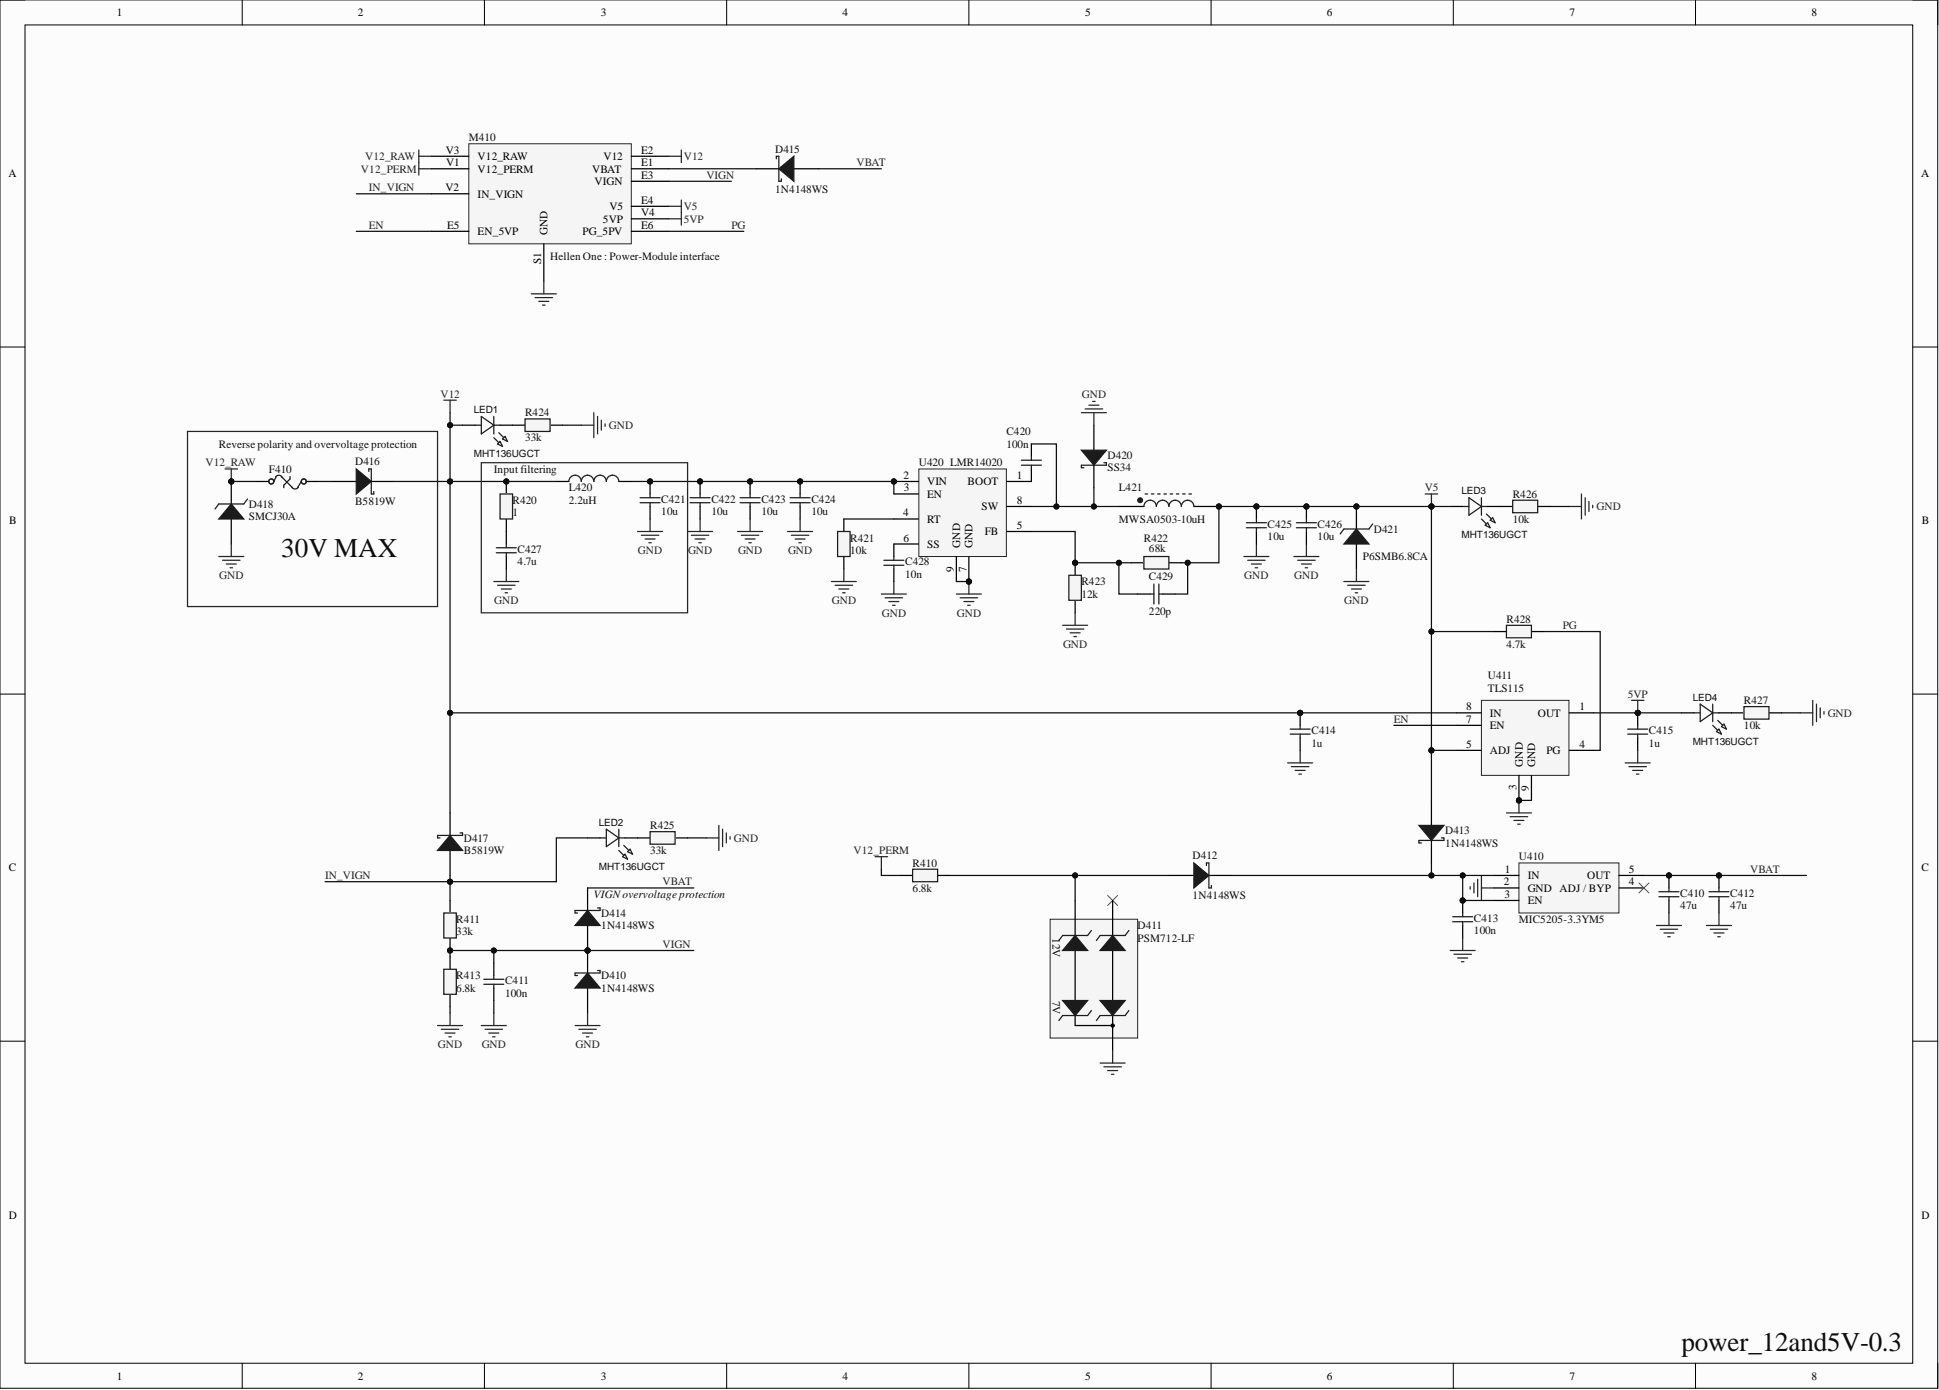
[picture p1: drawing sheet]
<svg xmlns="http://www.w3.org/2000/svg" width="393mm" height="282mm" viewBox="0 0 393 282" stroke-linecap="round" stroke-linejoin="round" font-family="sans-serif">
<defs><g id="words">
<g font-size="5.5" fill="#0e0e0e">
<text x="57.1" y="112.9">30V MAX</text>
<text x="341.1" y="274">power_12and5V-0.3</text>
</g>
<g font-size="2.3">
<text x="23.7" y="3.3">1</text>
<text x="72.6" y="3.3">2</text>
<text x="121.9" y="3.3">3</text>
<text x="170.9" y="3.3">4</text>
<text x="220.1" y="3.3">5</text>
<text x="269.2" y="3.3">6</text>
<text x="318.4" y="3.3">7</text>
<text x="367.5" y="3.3">8</text>
<text x="1.7" y="35.9">A</text>
<text x="90.5" y="31.2">V3</text>
<text x="90.5" y="33.7">V1</text>
<text x="96.9" y="32.5">V12_RAW</text>
<text x="96.9" y="35">V12_PERM</text>
<text x="120.1" y="35">VBAT</text>
<text x="122.4" y="32.5">V12</text>
<text x="130.1" y="31.2">E2</text>
<text x="130.1" y="33.7">E1</text>
<text x="389.7" y="35.9">A</text>
<text x="90.4" y="38.8">V2</text>
<text x="96.9" y="40.1">IN_VIGN</text>
<text x="120.6" y="37.5">VIGN</text>
<text x="130.1" y="36.3">E3</text>
<text x="130.1" y="41.3">E4</text>
<text x="90.7" y="46.4">E5</text>
<text x="96.9" y="47.7">EN_5VP</text>
<text x="111.1" y="47.7" transform="rotate(-90 111.1 47.7)">GND</text>
<text x="118.2" y="47.7">PG_5PV</text>
<text x="122.3" y="45.1">5VP</text>
<text x="123.7" y="42.6">V5</text>
<text x="130.1" y="43.9">V4</text>
<text x="130.1" y="46.4">E6</text>
<text x="109.8" y="53.6" transform="rotate(-90 109.8 53.6)">S1</text>
<text x="183.3" y="97.1">2</text>
<text x="183.4" y="99.7">3</text>
<text x="188.1" y="98.4">VIN</text>
<text x="188.1" y="100.9">EN</text>
<text x="196.3" y="98.4">BOOT</text>
<text x="206.3" y="97.1">1</text>
<text x="1.9" y="106.3">B</text>
<text x="183.2" y="104.7">4</text>
<text x="188.1" y="106">RT</text>
<text x="199.1" y="103.5">SW</text>
<text x="206.3" y="107.3">5</text>
<text x="206.3" y="102.2">8</text>
<text x="389.9" y="106.3">B</text>
<text x="183.3" y="109.8">6</text>
<text x="188.1" y="111.1">SS</text>
<text x="194.8" y="111.1" transform="rotate(-90 194.8 111.1)">GND</text>
<text x="197.3" y="111.2" transform="rotate(-90 197.3 111.2)">GND</text>
<text x="199.8" y="108.5">FB</text>
<text x="193.5" y="115.9" transform="rotate(-90 193.5 115.9)">9</text>
<text x="196" y="116" transform="rotate(-90 196 116)">7</text>
<text x="297.4" y="144">8</text>
<text x="297.4" y="146.6">7</text>
<text x="302.2" y="145.3">IN</text>
<text x="302.2" y="147.9">EN</text>
<text x="311.9" y="145.3">OUT</text>
<text x="320.4" y="144">1</text>
<text x="297.4" y="151.7">5</text>
<text x="302.2" y="152.9">ADJ</text>
<text x="308.9" y="155.5" transform="rotate(-90 308.9 155.5)">GND</text>
<text x="311.4" y="155.5" transform="rotate(-90 311.4 155.5)">GND</text>
<text x="313.7" y="152.9">PG</text>
<text x="320.4" y="151.7">4</text>
<text x="307.6" y="160.2" transform="rotate(-90 307.6 160.2)">3</text>
<text x="310.2" y="160.4" transform="rotate(-90 310.2 160.4)">9</text>
<text x="1.8" y="176.7">C</text>
<text x="305.1" y="179.6">2</text>
<text x="305.3" y="177">1</text>
<text x="309.9" y="178.3">IN</text>
<text x="322" y="178.3">OUT</text>
<text x="330.5" y="177">5</text>
<text x="330.5" y="179.6">4</text>
<text x="389.8" y="176.7">C</text>
<text x="305.2" y="182.1">3</text>
<text x="309.9" y="180.8">GND ADJ / BYP</text>
<text x="309.9" y="183.4">EN</text>
<text x="1.8" y="247.1">D</text>
<text x="389.8" y="247.1">D</text>
<text x="23.7" y="279.7">1</text>
<text x="72.6" y="279.7">2</text>
<text x="121.9" y="279.7">3</text>
<text x="170.9" y="279.7">4</text>
<text x="220.1" y="279.7">5</text>
<text x="269.2" y="279.7">6</text>
<text x="318.4" y="279.7">7</text>
<text x="367.5" y="279.7">8</text>
</g>
<g font-size="2.3" fill="#0e0e0e">
<text x="95.1" y="28.6">M410</text>
<text x="157.2" y="30.9">D415</text>
<text x="157.2" y="39">1N4148WS</text>
<text x="111.6" y="52.7">Hellen One : Power-Module interface</text>
<text x="106.5" y="84.4">R424</text>
<text x="106.5" y="89.5">33k</text>
<text x="204.2" y="88.2">C420</text>
<text x="44.4" y="90.8">Reverse polarity and overvoltage protection</text>
<text x="54.5" y="95.9">F410</text>
<text x="72" y="94.3">D416</text>
<text x="100.2" y="95.9">Input filtering</text>
<text x="186.4" y="94.6">U420 LMR14020</text>
<text x="204.2" y="90.8">100n</text>
<text x="224.7" y="93.1">D420</text>
<text x="224.7" y="95.6">SS34</text>
<text x="115.4" y="99.7">L420</text>
<text x="134.2" y="101.9">C421</text>
<text x="144.3" y="101.9">C422</text>
<text x="154.4" y="101.9">C423</text>
<text x="164.6" y="101.9">C424</text>
<text x="227" y="99.7">L421</text>
<text x="306.9" y="100.9">R426</text>
<text x="50.5" y="103">D418</text>
<text x="50.5" y="105.5">SMCJ30A</text>
<text x="72" y="102.5">B5819W</text>
<text x="104" y="102.2">R420</text>
<text x="104" y="104.7">1</text>
<text x="115.4" y="102.2">2.2uH</text>
<text x="134.2" y="104.5">10u</text>
<text x="144.3" y="104.5">10u</text>
<text x="154.4" y="104.5">10u</text>
<text x="164.6" y="104.5">10u</text>
<text x="227" y="106">MWSA0503-10uH</text>
<text x="257.2" y="107">C425</text>
<text x="267.3" y="107">C426</text>
<text x="306.9" y="106">10k</text>
<text x="105" y="112.1">C427</text>
<text x="172.5" y="109.8">R421</text>
<text x="172.5" y="112.3">10k</text>
<text x="232.1" y="109.8">R422</text>
<text x="233.1" y="111.8">68k</text>
<text x="257.2" y="109.6">10u</text>
<text x="267.3" y="109.6">10u</text>
<text x="276.4" y="113.6">P6SMB6.8CA</text>
<text x="278.7" y="108">D421</text>
<text x="105" y="114.6">4.7u</text>
<text x="183.6" y="114.6">C428</text>
<text x="183.6" y="117.2">10n</text>
<text x="219.4" y="118.7">R423</text>
<text x="233.1" y="117.7">C429</text>
<text x="219.4" y="121.2">12k</text>
<text x="233.1" y="124.8">220p</text>
<text x="305.6" y="126.3">R428</text>
<text x="305.6" y="131.4">4.7k</text>
<text x="301.8" y="137.7">U411</text>
<text x="301.8" y="140.2">TLS115</text>
<text x="353.8" y="142.8">R427</text>
<text x="266" y="148.9">C414</text>
<text x="334.5" y="148.9">C415</text>
<text x="353.8" y="147.9">10k</text>
<text x="266" y="151.4">1u</text>
<text x="334.5" y="151.4">1u</text>
<text x="94.1" y="170.7">D417</text>
<text x="94.1" y="173.2">B5819W</text>
<text x="131.9" y="168.1">R425</text>
<text x="131.9" y="173.2">33k</text>
<text x="293.2" y="169.2">D413</text>
<text x="293.2" y="171.7">1N4148WS</text>
<text x="185.1" y="175.8">R410</text>
<text x="241.9" y="174.2">D412</text>
<text x="308.1" y="174.5">U410</text>
<text x="120.5" y="182.1">VIGNovervoltage protection</text>
<text x="122" y="185.9">D414</text>
<text x="185.1" y="180.8">6.8k</text>
<text x="241.9" y="182.3">1N4148WS</text>
<text x="340.8" y="181.8">C410</text>
<text x="340.8" y="184.4">47u</text>
<text x="351" y="181.8">C412</text>
<text x="351" y="184.4">47u</text>
<text x="92.6" y="187.2">R411</text>
<text x="92.6" y="189.7">33k</text>
<text x="122" y="188.4">1N4148WS</text>
<text x="213.5" y="190.2" transform="rotate(90 213.5 190.2)">12V</text>
<text x="230.8" y="188.4">D411</text>
<text x="230.8" y="191">PSM712-LF</text>
<text x="299" y="186.9">C413</text>
<text x="299" y="189.4">100n</text>
<text x="308.1" y="187.2">MIC5205-3.3YM5</text>
<text x="92.6" y="198.6">R413</text>
<text x="92.6" y="201.1">6.8k</text>
<text x="102.5" y="199.6">C411</text>
<text x="102.5" y="202.1">100n</text>
<text x="122" y="198.6">D410</text>
<text x="122" y="201.1">1N4148WS</text>
<text x="213.5" y="202.9" transform="rotate(90 213.5 202.9)">7V</text>
</g>
<g font-size="2.3" fill="#262626">
<text x="73.2" y="35">V12_PERM</text>
<text x="74.1" y="32.5">V12_RAW</text>
<text x="138.7" y="32.5">V12</text>
<text x="173.7" y="33.7">VBAT</text>
<text x="74.8" y="38.8">IN_VIGN</text>
<text x="143.3" y="36.3">VIGN</text>
<text x="74.8" y="46.4">EN</text>
<text x="138.7" y="45.1">5VP</text>
<text x="138.7" y="42.6">V5</text>
<text x="148.4" y="46.4">PG</text>
<text x="89.4" y="80.6">V12</text>
<text x="219.5" y="80.6">GND</text>
<text x="123.5" y="87">GND</text>
<text x="41.7" y="94.6">V12_RAW</text>
<text x="289" y="99.7">V5</text>
<text x="323.9" y="103.5">GND</text>
<text x="129.4" y="112.3">GND</text>
<text x="139.6" y="112.3">GND</text>
<text x="149.7" y="112.3">GND</text>
<text x="159.9" y="112.3">GND</text>
<text x="44.5" y="117.4">GND</text>
<text x="252.4" y="117.4">GND</text>
<text x="262.6" y="117.4">GND</text>
<text x="100.3" y="122.5">GND</text>
<text x="168.7" y="122.5">GND</text>
<text x="178.9" y="125">GND</text>
<text x="194.1" y="125">GND</text>
<text x="272.7" y="122.5">GND</text>
<text x="215.7" y="131.4">GND</text>
<text x="317" y="127.6">PG</text>
<text x="330.2" y="141.5">5VP</text>
<text x="282.8" y="146.6">EN</text>
<text x="370.8" y="145.3">GND</text>
<text x="148.9" y="170.7">GND</text>
<text x="173.1" y="173.2">V12_PERM</text>
<text x="65.9" y="178.3">IN_VIGN</text>
<text x="134.4" y="179.6">VBAT</text>
<text x="355" y="177">VBAT</text>
<text x="134.4" y="192.2">VIGN</text>
<text x="88.8" y="212.5">GND</text>
<text x="97.7" y="212.5">GND</text>
<text x="116.7" y="212.5">GND</text>
</g>
<g font-size="2" fill="#0e0e0e">
<text x="96.1" y="83.8">LED1</text>
<text x="96.1" y="92.6">MHT136UGCT</text>
<text x="296.5" y="100.3">LED3</text>
<text x="296.5" y="109.1">MHT136UGCT</text>
<text x="343.4" y="142.1">LED4</text>
<text x="343.4" y="151">MHT136UGCT</text>
<text x="121.5" y="167.5">LED2</text>
<text x="121.5" y="176.3">MHT136UGCT</text>
</g>
</g></defs>
<path d="M0 0h393.1v281.5h-393.1z" fill-rule="evenodd" fill="#fcfcfc"/>
<path d="M0 0h393.1v281.5h-393.1z" fill="none" stroke="#000" stroke-width=".2"/>
<path d="M5.1 5.1h382.9v271.3h-382.9z" fill-rule="evenodd" fill="#fcfcfc"/>
<g fill="none" stroke="#000" stroke-width=".2">
<path d="M0 0h5.1M49.1 0v5.1M98.3 0v5.1M147.4 0v5.1M196.5 0v5.1M245.7 0v5.1M294.8 0v5.1M344 0v5.1M388 0h5.1v5.1M5.1 5.1h382.9v271.3h-382.9zM0 70.4h5.1M388 70.4h5.1"/>
<path d="M0 140.8h5.1M388 140.8h5.1M0 211.1h5.1M388 211.1h5.1M49.1 276.4v5.1M98.3 276.4v5.1M147.4 276.4v5.1M196.5 276.4v5.1M245.7 276.4v5.1M294.8 276.4v5.1M344 276.4v5.1M393.1 276.4v5.1"/>
</g>
<path d="M129.3 107.8h5.1M130.1 108.5h3.6M130.9 109.3h2M131.6 110.1h.5M131.9 105.2v2.6M196.5 117.9v2.6M194 120.5h5.1M194.8 121.2h3.5M195.5 122h2.1M196.3 122.7h.5" fill="none" stroke="#262626" stroke-width=".25"/>
<circle cx="196.5" cy="117.9" r=".51" fill="#0e0e0e"/>
<circle cx="196.5" cy="117.9" r=".51" fill="none" stroke="#0e0e0e" stroke-width=".2"/>
<circle cx="247.3" cy="102.7" r=".51" fill="#0e0e0e"/>
<circle cx="247.3" cy="102.7" r=".51" fill="none" stroke="#0e0e0e" stroke-width=".2"/>
<path d="M227 102.7h5.1M242.2 102.7h5.1" fill="none" stroke="#000" stroke-width=".25"/>
<circle cx="247.3" cy="102.7" r=".51" fill="#0e0e0e"/>
<circle cx="247.3" cy="102.7" r=".51" fill="none" stroke="#0e0e0e" stroke-width=".2"/>
<path d="M232.1 102.7a1.27 1.27 0 0 1 1.2-1.3 1.27 1.27 0 0 1 1.3 1.3 1.27 1.27 0 0 1 1.3-1.3 1.27 1.27 0 0 1 1.2 1.3 1.27 1.27 0 0 1 1.3-1.3 1.27 1.27 0 0 1 1.3 1.3 1.27 1.27 0 0 1 1.2-1.3 1.27 1.27 0 0 1 1.3 1.3M232.3 100.2h.5M233.6 100.2h.5M234.8 100.2h.5M236.1 100.2h.5M237.4 100.2h.5M238.6 100.2h.6M239.9 100.2h.5M241.2 100.2h.5" fill="none" stroke="#1c1c1c" stroke-width=".25"/>
<circle cx="231.3" cy="101.4" r=".51" fill="#1c1c1c"/>
<circle cx="231.3" cy="101.4" r=".51" fill="none" stroke="#1c1c1c" stroke-width=".2"/>
<circle cx="275.2" cy="102.7" r=".51" fill="#0e0e0e"/>
<circle cx="275.2" cy="102.7" r=".51" fill="none" stroke="#0e0e0e" stroke-width=".2"/>
<path d="M275.2 102.7v5.1M275.2 110.3v5.1" fill="none" stroke="#000" stroke-width=".25"/>
<circle cx="275.2" cy="102.7" r=".51" fill="#0e0e0e"/>
<circle cx="275.2" cy="102.7" r=".51" fill="none" stroke="#0e0e0e" stroke-width=".2"/>
<path d="M275.2 107.3l2.5 3h-5.1z" fill="#1c1c1c"/>
<path d="M275.2 107.3l2.5 3h-5.1zM278.5 106.3l-.8 1h-5.1l-.7 1" fill="none" stroke="#1c1c1c" stroke-width=".25"/>
<path d="M272.6 117.9h5.1M273.4 118.7h3.5M274.1 119.4h2.1M275.2 115.4v2.5M289.1 100.2h2.5M290.4 100.2v2.5M274.9 120.2h.5" fill="none" stroke="#262626" stroke-width=".25"/>
<circle cx="290.4" cy="102.7" r=".51" fill="#0e0e0e"/>
<circle cx="290.4" cy="102.7" r=".51" fill="none" stroke="#0e0e0e" stroke-width=".2"/>
<g fill="none" stroke="#262626" stroke-width=".25">
<path d="M139.5 107.8h5.1M140.2 108.5h3.6M141 109.3h2M141.8 110.1h.5M142 105.2v2.6M149.6 107.8h5.1M150.4 108.5h3.5M151.1 109.3h2.1M151.9 110.1h.5M152.2 105.2v2.6M252.3 112.9h5.1M253.1 113.6h3.6"/>
<path d="M253.9 114.4h2M254.6 115.1h.5M254.9 110.3v2.6M262.5 112.9h5.1M263.2 113.6h3.6M264 114.4h2M264.8 115.1h.5M265 110.3v2.6"/>
</g>
<path d="M112.9 97.6h2.5M125.5 97.6h2.6M221.9 86.2v5.1M221.9 93.8v5.1" fill="none" stroke="#000" stroke-width=".25"/>
<path d="M115.4 97.6a1.27 1.27 0 0 1 1.3-1.2 1.27 1.27 0 0 1 1.2 1.2 1.27 1.27 0 0 1 1.3-1.2 1.27 1.27 0 0 1 1.3 1.2 1.27 1.27 0 0 1 1.2-1.2 1.27 1.27 0 0 1 1.3 1.2 1.27 1.27 0 0 1 1.3-1.2 1.27 1.27 0 0 1 1.2 1.2" fill="none" stroke="#1c1c1c" stroke-width=".25"/>
<path d="M219.4 91.3h5l-2.5 3z" fill="#1c1c1c"/>
<path d="M219.4 91.3h5l-2.5 3zM223.9 93.8h.5v.5h-5v.5h.5" fill="none" stroke="#1c1c1c" stroke-width=".25"/>
<path d="M219.4 83.7h5M220.1 82.9h3.6M220.9 82.2h2M221.7 81.4h.5M221.9 83.7v2.5" fill="none" stroke="#262626" stroke-width=".25"/>
<path d="M229.5 114.1h2.6M237.1 114.1h2.6" fill="none" stroke="#000" stroke-width=".25"/>
<path d="M232.1 112.9h5v2.5h-5z" fill-rule="evenodd" fill="#f5f5f5"/>
<path d="M232.1 112.9h5v2.5h-5z" fill="none" stroke="#1c1c1c" stroke-width=".25"/>
<circle cx="218.1" cy="114.1" r=".51" fill="#0e0e0e"/>
<circle cx="218.1" cy="114.1" r=".51" fill="none" stroke="#0e0e0e" stroke-width=".2"/>
<path d="M218.1 114.1v2.6M218.1 121.7v2.6" fill="none" stroke="#000" stroke-width=".25"/>
<circle cx="218.1" cy="114.1" r=".51" fill="#0e0e0e"/>
<circle cx="218.1" cy="114.1" r=".51" fill="none" stroke="#0e0e0e" stroke-width=".2"/>
<path d="M216.8 116.7h2.6v5h-2.6z" fill-rule="evenodd" fill="#f5f5f5"/>
<path d="M216.8 116.7h2.6v5h-2.6z" fill="none" stroke="#1c1c1c" stroke-width=".25"/>
<path d="M215.6 126.8h5M216.3 127.6h3.6M217.1 128.3h2M217.8 129.1h.6M218.1 124.3v2.5" fill="none" stroke="#262626" stroke-width=".25"/>
<path d="M171.2 105.2v2.6M171.2 112.9v2.5" fill="none" stroke="#000" stroke-width=".25"/>
<path d="M169.9 107.8h2.6v5.1h-2.6z" fill-rule="evenodd" fill="#f5f5f5"/>
<path d="M169.9 107.8h2.6v5.1h-2.6z" fill="none" stroke="#1c1c1c" stroke-width=".25"/>
<path d="M181.3 117.9v2.6M178.8 120.5h5.1M179.6 121.2h3.5M180.3 122h2M181.1 122.7h.5" fill="none" stroke="#262626" stroke-width=".25"/>
<circle cx="162.3" cy="97.6" r=".51" fill="#0e0e0e"/>
<circle cx="162.3" cy="97.6" r=".51" fill="none" stroke="#0e0e0e" stroke-width=".2"/>
<path d="M162.3 97.6v2.6M162.3 102.7v2.5" fill="none" stroke="#000" stroke-width=".25"/>
<circle cx="162.3" cy="97.6" r=".51" fill="#0e0e0e"/>
<circle cx="162.3" cy="97.6" r=".51" fill="none" stroke="#0e0e0e" stroke-width=".2"/>
<path d="M160.3 100.9h4M160.3 101.9h4M162.3 100.2v.7M162.3 101.9v.8" fill="none" stroke="#1c1c1c" stroke-width=".25"/>
<path d="M159.8 107.8h5M160.5 108.5h3.6M161.3 109.3h2M162.1 110.1h.5M162.3 105.2v2.6" fill="none" stroke="#262626" stroke-width=".25"/>
<circle cx="131.9" cy="97.6" r=".51" fill="#0e0e0e"/>
<circle cx="131.9" cy="97.6" r=".51" fill="none" stroke="#0e0e0e" stroke-width=".2"/>
<path d="M131.9 97.6v2.6" fill="none" stroke="#000" stroke-width=".25"/>
<circle cx="131.9" cy="97.6" r=".51" fill="#0e0e0e"/>
<circle cx="131.9" cy="97.6" r=".51" fill="none" stroke="#0e0e0e" stroke-width=".2"/>
<path d="M131.9 102.7v2.5" fill="none" stroke="#000" stroke-width=".25"/>
<path d="M129.8 101.9h4.1M129.8 100.9h4.1M131.9 100.2v.7M131.9 101.9v.8" fill="none" stroke="#1c1c1c" stroke-width=".25"/>
<circle cx="142" cy="97.6" r=".51" fill="#0e0e0e"/>
<circle cx="142" cy="97.6" r=".51" fill="none" stroke="#0e0e0e" stroke-width=".2"/>
<path d="M142 97.6v2.6" fill="none" stroke="#000" stroke-width=".25"/>
<circle cx="142" cy="97.6" r=".51" fill="#0e0e0e"/>
<circle cx="142" cy="97.6" r=".51" fill="none" stroke="#0e0e0e" stroke-width=".2"/>
<path d="M142 102.7v2.5" fill="none" stroke="#000" stroke-width=".25"/>
<path d="M140 101.9h4M140 100.9h4M142 100.2v.7M142 101.9v.8" fill="none" stroke="#1c1c1c" stroke-width=".25"/>
<circle cx="152.2" cy="97.6" r=".51" fill="#0e0e0e"/>
<circle cx="152.2" cy="97.6" r=".51" fill="none" stroke="#0e0e0e" stroke-width=".2"/>
<path d="M152.2 97.6v2.6" fill="none" stroke="#000" stroke-width=".25"/>
<circle cx="152.2" cy="97.6" r=".51" fill="#0e0e0e"/>
<circle cx="152.2" cy="97.6" r=".51" fill="none" stroke="#0e0e0e" stroke-width=".2"/>
<path d="M152.2 102.7v2.5" fill="none" stroke="#000" stroke-width=".25"/>
<path d="M150.1 101.9h4.1M150.1 100.9h4.1M152.2 100.2v.7M152.2 101.9v.8" fill="none" stroke="#1c1c1c" stroke-width=".25"/>
<circle cx="254.9" cy="102.7" r=".51" fill="#0e0e0e"/>
<circle cx="254.9" cy="102.7" r=".51" fill="none" stroke="#0e0e0e" stroke-width=".2"/>
<path d="M254.9 102.7v2.5" fill="none" stroke="#000" stroke-width=".25"/>
<circle cx="254.9" cy="102.7" r=".51" fill="#0e0e0e"/>
<circle cx="254.9" cy="102.7" r=".51" fill="none" stroke="#0e0e0e" stroke-width=".2"/>
<path d="M254.9 107.8v2.5" fill="none" stroke="#000" stroke-width=".25"/>
<path d="M252.8 107h4.1M252.8 106h4.1M254.9 105.2v.8M254.9 107v.8" fill="none" stroke="#1c1c1c" stroke-width=".25"/>
<circle cx="265" cy="102.7" r=".51" fill="#0e0e0e"/>
<circle cx="265" cy="102.7" r=".51" fill="none" stroke="#0e0e0e" stroke-width=".2"/>
<path d="M265 102.7v2.5" fill="none" stroke="#000" stroke-width=".25"/>
<circle cx="265" cy="102.7" r=".51" fill="#0e0e0e"/>
<circle cx="265" cy="102.7" r=".51" fill="none" stroke="#0e0e0e" stroke-width=".2"/>
<path d="M181.3 110.3v2.6M181.3 115.4v2.5M265 107.8v2.5" fill="none" stroke="#000" stroke-width=".25"/>
<path d="M179.3 114.6h4.1M179.3 113.6h4.1M181.3 112.9v.7M181.3 114.6v.8M263 107h4M263 106h4M265 105.2v.8M265 107v.8" fill="none" stroke="#1c1c1c" stroke-width=".25"/>
<circle cx="181.3" cy="97.6" r=".51" fill="#0e0e0e"/>
<circle cx="181.3" cy="97.6" r=".51" fill="none" stroke="#0e0e0e" stroke-width=".2"/>
<circle cx="196.5" cy="117.9" r=".51" fill="#0e0e0e"/>
<circle cx="196.5" cy="117.9" r=".51" fill="none" stroke="#0e0e0e" stroke-width=".2"/>
<path d="M186.4 95.1h17.8v17.8h-17.8z" fill-rule="evenodd" fill="#f5f5f5"/>
<path d="M186.4 95.1h17.8v17.8h-17.8z" fill="none" stroke="#262626" stroke-width=".2"/>
<path d="M181.3 97.6h5M204.2 97.6h5" fill="none" stroke="#000" stroke-width=".25"/>
<circle cx="181.3" cy="97.6" r=".51" fill="#0e0e0e"/>
<circle cx="181.3" cy="97.6" r=".51" fill="none" stroke="#0e0e0e" stroke-width=".2"/>
<path d="M181.3 100.2h5M181.3 105.2h5M181.3 110.3h5M196.5 112.9v5M204.2 107.8h5" fill="none" stroke="#000" stroke-width=".25"/>
<circle cx="196.5" cy="117.9" r=".51" fill="#0e0e0e"/>
<circle cx="196.5" cy="117.9" r=".51" fill="none" stroke="#0e0e0e" stroke-width=".2"/>
<path d="M194 112.9v5M204.2 102.7h5" fill="none" stroke="#000" stroke-width=".25"/>
<circle cx="102.7" cy="97.6" r=".51" fill="#0e0e0e"/>
<circle cx="102.7" cy="97.6" r=".51" fill="none" stroke="#0e0e0e" stroke-width=".2"/>
<path d="M102.7 97.6v2.6M102.7 105.2v2.6" fill="none" stroke="#000" stroke-width=".25"/>
<circle cx="102.7" cy="97.6" r=".51" fill="#0e0e0e"/>
<circle cx="102.7" cy="97.6" r=".51" fill="none" stroke="#0e0e0e" stroke-width=".2"/>
<path d="M101.4 100.2h2.6v5h-2.6z" fill-rule="evenodd" fill="#f5f5f5"/>
<path d="M100.7 112.1h4M100.7 111.1h4M101.4 100.2h2.6v5h-2.6zM102.7 110.3v.8M102.7 112.1v.8M234.1 118.4v4.1M235.1 118.4v4.1M233.3 120.5h.8M235.1 120.5h.8" fill="none" stroke="#1c1c1c" stroke-width=".25"/>
<path d="M100.2 117.9h5M100.9 118.7h3.6M101.7 119.4h2M102.7 115.4v2.5M168.6 117.9h5.1M169.4 118.7h3.6M170.2 119.4h2M171.2 115.4v2.5M102.5 120.2h.5M170.9 120.2h.5" fill="none" stroke="#262626" stroke-width=".25"/>
<path d="M102.7 107.8v2.5M102.7 112.9v2.5M230.8 120.5h2.5M235.9 120.5h2.5" fill="none" stroke="#000" stroke-width=".25"/>
<path d="M95.1 29.2h33v20.2h-33z" fill-rule="evenodd" fill="#f5f5f5"/>
<path d="M95.1 29.2h33v20.2h-33z" fill="none" stroke="#262626" stroke-width=".2"/>
<g fill="none" stroke="#000" stroke-width=".25">
<path d="M87.5 31.7h7.6M87.5 34.2h7.6M87.5 39.3h7.6M128.1 31.7h7.6M128.1 34.2h7.6M128.1 36.8h7.6M87.5 46.9h7.6M110.3 49.4v7.7M128.1 44.4h7.6M128.1 41.8h7.6M128.1 46.9h7.6M52 97.6h2.5"/>
<path d="M62.1 97.6h2.6"/>
</g>
<path d="M85 30.4v5.1M85 31.7h2.5M85 34.2h2.5M135.7 31.7h2.5M138.2 30.4v2.6M45.6 95.1h2.6M46.9 95.1v2.5" fill="none" stroke="#262626" stroke-width=".25"/>
<g fill="none" stroke="#1c1c1c" stroke-width=".25">
<path d="M55.9 96.7l.3-.2a.76 .76 0 0 1 1.1 .4M56 96.6l-.5 1M57.1 96.6l2.2 2.3M58.8 96.6v.5l-1.2 1.3v.5M60.5 98.7a.76 .76 0 0 1-1.3 .1M61.1 97.6l-.7 1.3"/>
<circle cx="55" cy="97.6" r=".51"/>
<circle cx="61.6" cy="97.6" r=".51"/>
</g>
<circle cx="46.9" cy="97.6" r=".51" fill="#0e0e0e"/>
<circle cx="46.9" cy="97.6" r=".51" fill="none" stroke="#0e0e0e" stroke-width=".2"/>
<path d="M67.2 97.6h5.1M74.8 97.6h5.1" fill="none" stroke="#000" stroke-width=".25"/>
<path d="M72.3 95.1l3 2.5-3 2.6z" fill="#1c1c1c"/>
<path d="M72.3 95.1l3 2.5-3 2.6zM74.8 95.6v-.5h.5v5.1h.5v-.5" fill="none" stroke="#1c1c1c" stroke-width=".25"/>
<path d="M107.8 59.6h5.1M110.3 57.1v2.5M108.5 60.4h3.6M109.3 61.1h2M110.1 61.9h.5M90 81.1h2.6M91.3 81.1v2.6" fill="none" stroke="#262626" stroke-width=".25"/>
<path d="M290.4 162.3v5.1M290.4 169.9v5.1" fill="none" stroke="#000" stroke-width=".25"/>
<path d="M287.8 167.4h5.1l-2.5 3z" fill="#1c1c1c"/>
<path d="M287.8 167.4h5.1l-2.5 3zM292.4 169.9h.5v.5h-5.1v.5h.6" fill="none" stroke="#1c1c1c" stroke-width=".25"/>
<path d="M308.1 175h20.3v10.1h-20.3z" fill-rule="evenodd" fill="#f5f5f5"/>
<path d="M308.1 175h20.3v10.1h-20.3z" fill="none" stroke="#262626" stroke-width=".2"/>
<path d="M303.1 177.5h5M328.4 177.5h5.1M303.1 180.1h5M303.1 182.6h5M328.4 180.1h5.1" fill="none" stroke="#000" stroke-width=".25"/>
<path d="M177.5 173.7h2.6M178.8 173.7v2.6" fill="none" stroke="#262626" stroke-width=".25"/>
<circle cx="46.9" cy="97.6" r=".51" fill="#0e0e0e"/>
<circle cx="46.9" cy="97.6" r=".51" fill="none" stroke="#0e0e0e" stroke-width=".2"/>
<path d="M46.9 97.6v5.1M46.9 105.2v5.1" fill="none" stroke="#000" stroke-width=".25"/>
<circle cx="46.9" cy="97.6" r=".51" fill="#0e0e0e"/>
<circle cx="46.9" cy="97.6" r=".51" fill="none" stroke="#0e0e0e" stroke-width=".2"/>
<path d="M46.9 102.2l2.6 3h-5.1z" fill="#1c1c1c"/>
<path d="M46.9 102.2l2.6 3h-5.1zM50.2 101.2l-.7 1h-5.1l-.8 1" fill="none" stroke="#1c1c1c" stroke-width=".25"/>
<circle cx="338.6" cy="177.5" r=".51" fill="#0e0e0e"/>
<circle cx="338.6" cy="177.5" r=".51" fill="none" stroke="#0e0e0e" stroke-width=".2"/>
<path d="M338.6 177.5v2.6" fill="none" stroke="#000" stroke-width=".25"/>
<circle cx="338.6" cy="177.5" r=".51" fill="#0e0e0e"/>
<circle cx="338.6" cy="177.5" r=".51" fill="none" stroke="#0e0e0e" stroke-width=".2"/>
<path d="M338.6 182.6v2.5" fill="none" stroke="#000" stroke-width=".25"/>
<path d="M336.5 181.8h4.1M336.5 180.8h4.1M338.6 180.1v.7M338.6 181.8v.8" fill="none" stroke="#1c1c1c" stroke-width=".25"/>
<circle cx="348.7" cy="177.5" r=".51" fill="#0e0e0e"/>
<circle cx="348.7" cy="177.5" r=".51" fill="none" stroke="#0e0e0e" stroke-width=".2"/>
<path d="M348.7 177.5v2.6" fill="none" stroke="#000" stroke-width=".25"/>
<circle cx="348.7" cy="177.5" r=".51" fill="#0e0e0e"/>
<circle cx="348.7" cy="177.5" r=".51" fill="none" stroke="#0e0e0e" stroke-width=".2"/>
<path d="M237.1 177.5h5.1M244.7 177.5h5.1M348.7 182.6v2.5" fill="none" stroke="#000" stroke-width=".25"/>
<path d="M346.7 181.8h4M346.7 180.8h4M348.7 180.1v.7M348.7 181.8v.8" fill="none" stroke="#1c1c1c" stroke-width=".25"/>
<path d="M242.2 175l3 2.5-3 2.6z" fill="#1c1c1c"/>
<path d="M242.2 175l3 2.5-3 2.6zM244.7 175.5v-.5h.5v5.1h.5v-.5" fill="none" stroke="#1c1c1c" stroke-width=".25"/>
<path d="M182.6 177.5h2.5M190.2 177.5h2.5" fill="none" stroke="#000" stroke-width=".25"/>
<path d="M185.1 176.3h5.1v2.5h-5.1z" fill-rule="evenodd" fill="#f5f5f5"/>
<path d="M185.1 176.3h5.1v2.5h-5.1z" fill="none" stroke="#1c1c1c" stroke-width=".25"/>
<path d="M332.5 179l2 2.1M334.5 179l-2 2.1M224.7 181.6l2 2M226.7 181.6l-2 2" fill="none" stroke="#4c4c4c" stroke-width=".2"/>
<path d="M298.2 179.8v.5M299 179v2.1M299.8 178.3v3.5M300.5 177.5v5.1M300.5 180.1h2.6" fill="none" stroke="#262626" stroke-width=".25"/>
<circle cx="296.7" cy="182.6" r=".51" fill="#0e0e0e"/>
<circle cx="296.7" cy="182.6" r=".51" fill="none" stroke="#0e0e0e" stroke-width=".2"/>
<path d="M296.7 182.6v2.5" fill="none" stroke="#000" stroke-width=".25"/>
<circle cx="296.7" cy="182.6" r=".51" fill="#0e0e0e"/>
<circle cx="296.7" cy="182.6" r=".51" fill="none" stroke="#0e0e0e" stroke-width=".2"/>
<path d="M296.7 187.7v2.5" fill="none" stroke="#000" stroke-width=".25"/>
<path d="M294.7 186.9h4M294.7 185.9h4M296.7 185.1v.8M296.7 186.9v.8" fill="none" stroke="#1c1c1c" stroke-width=".25"/>
<g fill="none" stroke="#262626" stroke-width=".25">
<path d="M44.4 112.9h5.1M45.1 113.6h3.6M45.9 114.4h2M46.7 115.1h.5M46.9 110.3v2.6M294.2 192.7h5.1M294.9 193.5h3.6M295.7 194.3h2M296.5 195h.5M296.7 190.2v2.5M336 187.7h5.1M336.8 188.4h3.5"/>
<path d="M337.6 189.2h2M338.3 190h.5M338.6 185.1v2.6M346.2 187.7h5M346.9 188.4h3.6M347.7 189.2h2M348.5 190h.5M348.7 185.1v2.6"/>
</g>
<path d="M213 186.4h17.8v24.1h-17.8z" fill-rule="evenodd" fill="#f5f5f5"/>
<path d="M213 186.4h17.8v24.1h-17.8z" fill="none" stroke="#262626" stroke-width=".2"/>
<g fill="none" stroke="#000" stroke-width=".25">
<path d="M218.1 182.6v7.6M218.1 192.7v10.2M225.7 182.6v7.6M225.7 192.7v10.2M218.1 205.4v2.6h7.6M225.7 205.4v7.6"/>
<circle cx="225.7" cy="208" r=".28"/>
</g>
<path d="M221.4 188.7l-.8 1h-5l-.8 1M229 188.7l-.8 1h-5l-.8 1M221.4 204.9l-.8 1h-5l-.8 1M229 204.9l-.8 1h-5l-.8 1" fill="none" stroke="#1c1c1c" stroke-width=".25"/>
<path d="M215.6 202.9h5l-2.5 3z" fill="#1c1c1c"/>
<path d="M215.6 202.9h5l-2.5 3z" fill="none" stroke="#1c1c1c" stroke-width=".25"/>
<path d="M223.2 202.9h5l-2.5 3z" fill="#1c1c1c"/>
<path d="M223.2 202.9h5l-2.5 3z" fill="none" stroke="#1c1c1c" stroke-width=".25"/>
<path d="M225.7 189.7l2.5 3h-5z" fill="#1c1c1c"/>
<path d="M225.7 189.7l2.5 3h-5z" fill="none" stroke="#1c1c1c" stroke-width=".25"/>
<path d="M218.1 189.7l2.5 3h-5z" fill="#1c1c1c"/>
<path d="M218.1 189.7l2.5 3h-5z" fill="none" stroke="#1c1c1c" stroke-width=".25"/>
<path d="M223.2 215.6h5M223.9 216.3h3.6M224.7 217.1h2M225.5 217.9h.5M225.7 213v2.6" fill="none" stroke="#262626" stroke-width=".25"/>
<path d="M91.3 164.8v5.1M91.3 172.5v5" fill="none" stroke="#000" stroke-width=".25"/>
<path d="M91.3 169.4l2.5 3.1h-5z" fill="#1c1c1c"/>
<path d="M91.3 169.4l2.5 3.1h-5zM93.3 168.9h.5v.5h-5v.5h.5" fill="none" stroke="#1c1c1c" stroke-width=".25"/>
<circle cx="91.3" cy="192.7" r=".51" fill="#0e0e0e"/>
<circle cx="91.3" cy="192.7" r=".51" fill="none" stroke="#0e0e0e" stroke-width=".2"/>
<path d="M91.3 190.2v2.5" fill="none" stroke="#000" stroke-width=".25"/>
<circle cx="91.3" cy="192.7" r=".51" fill="#0e0e0e"/>
<circle cx="91.3" cy="192.7" r=".51" fill="none" stroke="#0e0e0e" stroke-width=".2"/>
<path d="M91.3 182.6v2.5" fill="none" stroke="#000" stroke-width=".25"/>
<path d="M90 185.1h2.6v5.1h-2.6z" fill-rule="evenodd" fill="#f5f5f5"/>
<path d="M90 185.1h2.6v5.1h-2.6z" fill="none" stroke="#1c1c1c" stroke-width=".25"/>
<circle cx="119.2" cy="192.7" r=".51" fill="#0e0e0e"/>
<circle cx="119.2" cy="192.7" r=".51" fill="none" stroke="#0e0e0e" stroke-width=".2"/>
<path d="M119.2 187.7v5" fill="none" stroke="#000" stroke-width=".25"/>
<circle cx="119.2" cy="192.7" r=".51" fill="#0e0e0e"/>
<circle cx="119.2" cy="192.7" r=".51" fill="none" stroke="#0e0e0e" stroke-width=".2"/>
<path d="M119.2 180.1v5" fill="none" stroke="#000" stroke-width=".25"/>
<path d="M119.2 184.6l2.5 3.1h-5z" fill="#1c1c1c"/>
<path d="M98.1 199.6h4.1M98.1 198.6h4.1M100.2 197.8v.8M100.2 199.6v.8M119.2 184.6l2.5 3.1h-5zM121.2 184.1h.5v.5h-5v.5h.5" fill="none" stroke="#1c1c1c" stroke-width=".25"/>
<path d="M91.3 194v2.5M100.2 195.3v2.5M91.3 201.6v2.6M100.2 200.4v2.5" fill="none" stroke="#000" stroke-width=".25"/>
<path d="M90 196.5h2.6v5.1h-2.6z" fill-rule="evenodd" fill="#f5f5f5"/>
<path d="M90 196.5h2.6v5.1h-2.6z" fill="none" stroke="#1c1c1c" stroke-width=".25"/>
<circle cx="119.2" cy="192.7" r=".51" fill="#0e0e0e"/>
<circle cx="119.2" cy="192.7" r=".51" fill="none" stroke="#0e0e0e" stroke-width=".2"/>
<path d="M119.2 192.7v5.1M119.2 200.4v5" fill="none" stroke="#000" stroke-width=".25"/>
<circle cx="119.2" cy="192.7" r=".51" fill="#0e0e0e"/>
<circle cx="119.2" cy="192.7" r=".51" fill="none" stroke="#0e0e0e" stroke-width=".2"/>
<path d="M119.2 197.3l2.5 3.1h-5z" fill="#1c1c1c"/>
<path d="M119.2 197.3l2.5 3.1h-5zM121.2 196.8h.5v.5h-5v.5h.5" fill="none" stroke="#1c1c1c" stroke-width=".25"/>
<g fill="none" stroke="#262626" stroke-width=".25">
<path d="M88.8 208h5M89.5 208.7h3.6M90.3 209.5h2M91 210.2h.6M91.3 205.4v2.6M97.6 208h5.1M98.4 208.7h3.6M99.2 209.5h2M99.9 210.2h.5M100.2 205.4v2.6M116.7 208h5M117.4 208.7h3.6"/>
<path d="M118.2 209.5h2M118.9 210.2h.5M119.2 205.4v2.6"/>
</g>
<circle cx="308.1" cy="162.3" r=".51" fill="#0e0e0e"/>
<circle cx="308.1" cy="162.3" r=".51" fill="none" stroke="#0e0e0e" stroke-width=".2"/>
<path d="M300.5 142h17.8v15.2h-17.8z" fill-rule="evenodd" fill="#f5f5f5"/>
<path d="M300.5 142h17.8v15.2h-17.8z" fill="none" stroke="#262626" stroke-width=".2"/>
<path d="M295.5 144.6h5M295.5 147.1h5M295.5 152.2h5M308.1 157.2v5.1M310.7 157.3v5M318.4 144.6h4.9M318.4 152.2h4.9" fill="none" stroke="#000" stroke-width=".25"/>
<circle cx="308.1" cy="162.3" r=".51" fill="#0e0e0e"/>
<circle cx="308.1" cy="162.3" r=".51" fill="none" stroke="#0e0e0e" stroke-width=".2"/>
<circle cx="263.8" cy="144.6" r=".51" fill="#0e0e0e"/>
<circle cx="263.8" cy="144.6" r=".51" fill="none" stroke="#0e0e0e" stroke-width=".2"/>
<path d="M263.8 144.6v2.5" fill="none" stroke="#000" stroke-width=".25"/>
<circle cx="263.8" cy="144.6" r=".51" fill="#0e0e0e"/>
<circle cx="263.8" cy="144.6" r=".51" fill="none" stroke="#0e0e0e" stroke-width=".2"/>
<path d="M263.8 149.6v2.6" fill="none" stroke="#000" stroke-width=".25"/>
<path d="M261.7 148.9h4.1M261.7 147.9h4.1M263.8 147.1v.8M263.8 148.9v.7" fill="none" stroke="#1c1c1c" stroke-width=".25"/>
<path d="M261.2 154.7h5.1M262 155.5h3.5M262.7 156.2h2.1M263.5 157h.5M263.8 152.2v2.5M305.6 164.8h5.1M306.4 165.6h3.5M307.1 166.4h2M307.9 167.1h.5M308.1 162.3v2.5" fill="none" stroke="#262626" stroke-width=".25"/>
<circle cx="308.1" cy="162.3" r=".51" fill="#0e0e0e"/>
<circle cx="308.1" cy="162.3" r=".51" fill="none" stroke="#0e0e0e" stroke-width=".2"/>
<circle cx="332.2" cy="144.6" r=".51" fill="#0e0e0e"/>
<circle cx="332.2" cy="144.6" r=".51" fill="none" stroke="#0e0e0e" stroke-width=".2"/>
<path d="M332.2 144.6v2.5" fill="none" stroke="#000" stroke-width=".25"/>
<circle cx="332.2" cy="144.6" r=".51" fill="#0e0e0e"/>
<circle cx="332.2" cy="144.6" r=".51" fill="none" stroke="#0e0e0e" stroke-width=".2"/>
<path d="M332.2 149.6v2.6" fill="none" stroke="#000" stroke-width=".25"/>
<path d="M330.2 148.9h4.1M330.2 147.9h4.1M332.2 147.1v.8M332.2 148.9v.7" fill="none" stroke="#1c1c1c" stroke-width=".25"/>
<path d="M329.7 154.7h5.1M330.5 155.5h3.5M331 142h2.5M331.2 156.2h2M332 157h.5M332.2 142v2.6M332.2 152.2v2.5" fill="none" stroke="#262626" stroke-width=".25"/>
<circle cx="332.2" cy="144.6" r=".51" fill="#0e0e0e"/>
<circle cx="332.2" cy="144.6" r=".51" fill="none" stroke="#0e0e0e" stroke-width=".2"/>
<g fill="none" stroke="#262626" stroke-width=".25">
<path d="M135.7 44.4h2.5M135.7 41.8h2.5M138.2 40.6v5M117.9 86.2h2.6M120.5 83.7v5.1M121.2 84.4v3.6M122 85.2v2M122.7 86v.5M318.3 102.7h2.5M320.8 100.2v5M321.6 100.9v3.6M322.3 101.7v2"/>
<path d="M323.1 102.5v.5M365.2 144.6h2.5M367.7 142v5.1M368.5 142.8v3.5M369.3 143.5v2.1M370 144.3v.5M143.3 169.9h2.5M145.8 167.4v5.1M146.6 168.1v3.6M147.3 168.9v2M148.1 169.7v.5"/>
</g>
<path d="M93.8 86.2h2.6M101.4 86.2h2.6M209.2 90v2.6M209.2 95.1v2.5M294.2 102.7h2.5M301.8 102.7h2.5M303.1 128.1h2.5M310.7 128.1h2.5M341.1 144.6h2.5M348.7 144.6h2.5M119.2 169.9h2.5M126.8 169.9h2.5" fill="none" stroke="#000" stroke-width=".25"/>
<g fill="none" stroke="#1c1c1c" stroke-width=".25">
<path d="M96.4 86.2h1.2M97.6 84.4l2.6 1.8-2.6 1.8zM100.2 88.8l1 1M100.2 86.2h1.2M100.2 84.4v3.6M101.2 87.7l1 1.1M101.4 89.5l.6 1-1.1-.5zM102.5 88.5l.5 1-1-.5zM207.2 94.3h4.1M207.2 93.3h4.1M209.2 92.6v.7M209.2 94.3v.8"/>
<path d="M296.7 102.7h1.3M298 100.9l2.5 1.8-2.5 1.8zM300.5 105.2l1 1.1M300.5 102.7h1.3M300.5 100.9v3.6M301.5 104.2l1.1 1M301.8 106l.5 1-1-.5zM302.8 105l.5 1-1-.5zM343.6 144.6h1.3M344.9 142.8l2.5 1.8-2.5 1.7zM347.4 147.1l1.1 1M347.4 144.6h1.3"/>
<path d="M347.4 142.8v3.5M348.5 146.1l1 1M348.7 147.9l.5 1-1-.5zM349.7 146.8l.5 1.1-1-.6zM121.7 169.9h1.3M123 168.1l2.5 1.8-2.5 1.8zM125.5 172.5l1 1M125.5 169.9h1.3M125.5 168.1v3.6M126.5 171.4l1.1 1.1M126.8 173.2l.5 1-1-.5zM127.8 172.2l.5 1-1-.5z"/>
</g>
<path d="M305.6 126.8h5.1v2.5h-5.1z" fill-rule="evenodd" fill="#f5f5f5"/>
<path d="M305.6 126.8h5.1v2.5h-5.1z" fill="none" stroke="#1c1c1c" stroke-width=".25"/>
<path d="M221.9 98.9v3.8" fill="none" stroke="#0e0e0e" stroke-width=".25"/>
<circle cx="221.9" cy="102.7" r=".51" fill="#0e0e0e"/>
<circle cx="221.9" cy="102.7" r=".51" fill="none" stroke="#0e0e0e" stroke-width=".2"/>
<path d="M128.1 97.6h53.2v2.6" fill="none" stroke="#0e0e0e" stroke-width=".25"/>
<circle cx="181.3" cy="97.6" r=".51" fill="#0e0e0e"/>
<circle cx="181.3" cy="97.6" r=".51" fill="none" stroke="#0e0e0e" stroke-width=".2"/>
<circle cx="162.3" cy="97.6" r=".51" fill="#0e0e0e"/>
<circle cx="162.3" cy="97.6" r=".51" fill="none" stroke="#0e0e0e" stroke-width=".2"/>
<circle cx="152.2" cy="97.6" r=".51" fill="#0e0e0e"/>
<circle cx="152.2" cy="97.6" r=".51" fill="none" stroke="#0e0e0e" stroke-width=".2"/>
<circle cx="142" cy="97.6" r=".51" fill="#0e0e0e"/>
<circle cx="142" cy="97.6" r=".51" fill="none" stroke="#0e0e0e" stroke-width=".2"/>
<circle cx="131.9" cy="97.6" r=".51" fill="#0e0e0e"/>
<circle cx="131.9" cy="97.6" r=".51" fill="none" stroke="#0e0e0e" stroke-width=".2"/>
<path d="M209.2 90h5.1v12.7" fill="none" stroke="#0e0e0e" stroke-width=".25"/>
<circle cx="214.3" cy="102.7" r=".51" fill="#0e0e0e"/>
<circle cx="214.3" cy="102.7" r=".51" fill="none" stroke="#0e0e0e" stroke-width=".2"/>
<path d="M194 117.9h2.5" fill="none" stroke="#0e0e0e" stroke-width=".25"/>
<circle cx="196.5" cy="117.9" r=".51" fill="#0e0e0e"/>
<circle cx="196.5" cy="117.9" r=".51" fill="none" stroke="#0e0e0e" stroke-width=".2"/>
<path d="M171.2 105.2h10.1M240.9 114.1v6.4h-2.5" fill="none" stroke="#0e0e0e" stroke-width=".25"/>
<circle cx="240.9" cy="114.1" r=".51" fill="#0e0e0e"/>
<circle cx="240.9" cy="114.1" r=".51" fill="none" stroke="#0e0e0e" stroke-width=".2"/>
<path d="M229.5 114.1h-2.5v6.4h3.8" fill="none" stroke="#0e0e0e" stroke-width=".25"/>
<circle cx="227" cy="114.1" r=".51" fill="#0e0e0e"/>
<circle cx="227" cy="114.1" r=".51" fill="none" stroke="#0e0e0e" stroke-width=".2"/>
<path d="M209.2 107.8h8.9v6.3h8.9" fill="none" stroke="#0e0e0e" stroke-width=".25"/>
<circle cx="227" cy="114.1" r=".51" fill="#0e0e0e"/>
<circle cx="227" cy="114.1" r=".51" fill="none" stroke="#0e0e0e" stroke-width=".2"/>
<circle cx="218.1" cy="114.1" r=".51" fill="#0e0e0e"/>
<circle cx="218.1" cy="114.1" r=".51" fill="none" stroke="#0e0e0e" stroke-width=".2"/>
<path d="M166.1 34.2h12.7M46.9 97.6h5.1" fill="none" stroke="#0e0e0e" stroke-width=".25"/>
<circle cx="46.9" cy="97.6" r=".51" fill="#0e0e0e"/>
<circle cx="46.9" cy="97.6" r=".51" fill="none" stroke="#0e0e0e" stroke-width=".2"/>
<path d="M72.3 39.3h15.2M135.7 36.8h12.7M64.7 97.6h2.5M178.8 176.3v1.2h3.8M218.1 177.5v5.1" fill="none" stroke="#0e0e0e" stroke-width=".25"/>
<circle cx="218.1" cy="177.5" r=".51" fill="#0e0e0e"/>
<circle cx="218.1" cy="177.5" r=".51" fill="none" stroke="#0e0e0e" stroke-width=".2"/>
<path d="M333.5 177.5h33" fill="none" stroke="#0e0e0e" stroke-width=".25"/>
<circle cx="338.6" cy="177.5" r=".51" fill="#0e0e0e"/>
<circle cx="338.6" cy="177.5" r=".51" fill="none" stroke="#0e0e0e" stroke-width=".2"/>
<circle cx="348.7" cy="177.5" r=".51" fill="#0e0e0e"/>
<circle cx="348.7" cy="177.5" r=".51" fill="none" stroke="#0e0e0e" stroke-width=".2"/>
<path d="M296.7 177.5v5.1h6.4" fill="none" stroke="#0e0e0e" stroke-width=".25"/>
<circle cx="296.7" cy="182.6" r=".51" fill="#0e0e0e"/>
<circle cx="296.7" cy="182.6" r=".51" fill="none" stroke="#0e0e0e" stroke-width=".2"/>
<circle cx="296.7" cy="177.5" r=".51" fill="#0e0e0e"/>
<circle cx="296.7" cy="177.5" r=".51" fill="none" stroke="#0e0e0e" stroke-width=".2"/>
<path d="M308.1 162.3h2.6M119.2 180.1h21.6" fill="none" stroke="#0e0e0e" stroke-width=".25"/>
<circle cx="308.1" cy="162.3" r=".51" fill="#0e0e0e"/>
<circle cx="308.1" cy="162.3" r=".51" fill="none" stroke="#0e0e0e" stroke-width=".2"/>
<path d="M323.3 144.6h8.9" fill="none" stroke="#0e0e0e" stroke-width=".25"/>
<circle cx="332.2" cy="144.6" r=".51" fill="#0e0e0e"/>
<circle cx="332.2" cy="144.6" r=".51" fill="none" stroke="#0e0e0e" stroke-width=".2"/>
<path d="M209.2 102.7h17.8" fill="none" stroke="#0e0e0e" stroke-width=".25"/>
<circle cx="214.3" cy="102.7" r=".51" fill="#0e0e0e"/>
<circle cx="214.3" cy="102.7" r=".51" fill="none" stroke="#0e0e0e" stroke-width=".2"/>
<circle cx="221.9" cy="102.7" r=".51" fill="#0e0e0e"/>
<circle cx="221.9" cy="102.7" r=".51" fill="none" stroke="#0e0e0e" stroke-width=".2"/>
<path d="M249.8 177.5h53.3" fill="none" stroke="#0e0e0e" stroke-width=".25"/>
<circle cx="290.4" cy="177.5" r=".51" fill="#0e0e0e"/>
<circle cx="290.4" cy="177.5" r=".51" fill="none" stroke="#0e0e0e" stroke-width=".2"/>
<circle cx="296.7" cy="177.5" r=".51" fill="#0e0e0e"/>
<circle cx="296.7" cy="177.5" r=".51" fill="none" stroke="#0e0e0e" stroke-width=".2"/>
<path d="M290.4 152.2v10.1" fill="none" stroke="#0e0e0e" stroke-width=".25"/>
<circle cx="290.4" cy="152.2" r=".51" fill="#0e0e0e"/>
<circle cx="290.4" cy="152.2" r=".51" fill="none" stroke="#0e0e0e" stroke-width=".2"/>
<path d="M290.4 175v2.5" fill="none" stroke="#0e0e0e" stroke-width=".25"/>
<circle cx="290.4" cy="177.5" r=".51" fill="#0e0e0e"/>
<circle cx="290.4" cy="177.5" r=".51" fill="none" stroke="#0e0e0e" stroke-width=".2"/>
<path d="M192.7 177.5h44.4" fill="none" stroke="#0e0e0e" stroke-width=".25"/>
<circle cx="218.1" cy="177.5" r=".51" fill="#0e0e0e"/>
<circle cx="218.1" cy="177.5" r=".51" fill="none" stroke="#0e0e0e" stroke-width=".2"/>
<path d="M91.3 144.6v20.2" fill="none" stroke="#0e0e0e" stroke-width=".25"/>
<circle cx="91.3" cy="144.6" r=".51" fill="#0e0e0e"/>
<circle cx="91.3" cy="144.6" r=".51" fill="none" stroke="#0e0e0e" stroke-width=".2"/>
<path d="M100.2 192.7v2.6M91.3 204.2v1.2M100.2 202.9v2.5" fill="none" stroke="#0e0e0e" stroke-width=".25"/>
<circle cx="100.2" cy="192.7" r=".51" fill="#0e0e0e"/>
<circle cx="100.2" cy="192.7" r=".51" fill="none" stroke="#0e0e0e" stroke-width=".2"/>
<path d="M65.9 178.8h25.4" fill="none" stroke="#0e0e0e" stroke-width=".25"/>
<circle cx="91.3" cy="178.8" r=".51" fill="#0e0e0e"/>
<circle cx="91.3" cy="178.8" r=".51" fill="none" stroke="#0e0e0e" stroke-width=".2"/>
<path d="M91.3 177.5v5.1" fill="none" stroke="#0e0e0e" stroke-width=".25"/>
<circle cx="91.3" cy="178.8" r=".51" fill="#0e0e0e"/>
<circle cx="91.3" cy="178.8" r=".51" fill="none" stroke="#0e0e0e" stroke-width=".2"/>
<path d="M79.9 97.6h11.4" fill="none" stroke="#0e0e0e" stroke-width=".25"/>
<circle cx="91.3" cy="97.6" r=".51" fill="#0e0e0e"/>
<circle cx="91.3" cy="97.6" r=".51" fill="none" stroke="#0e0e0e" stroke-width=".2"/>
<path d="M112.9 97.6h-21.6v47h172.5M114.1 86.2h3.8" fill="none" stroke="#0e0e0e" stroke-width=".25"/>
<circle cx="263.8" cy="144.6" r=".51" fill="#0e0e0e"/>
<circle cx="263.8" cy="144.6" r=".51" fill="none" stroke="#0e0e0e" stroke-width=".2"/>
<circle cx="91.3" cy="144.6" r=".51" fill="#0e0e0e"/>
<circle cx="91.3" cy="144.6" r=".51" fill="none" stroke="#0e0e0e" stroke-width=".2"/>
<circle cx="91.3" cy="97.6" r=".51" fill="#0e0e0e"/>
<circle cx="91.3" cy="97.6" r=".51" fill="none" stroke="#0e0e0e" stroke-width=".2"/>
<circle cx="102.7" cy="97.6" r=".51" fill="#0e0e0e"/>
<circle cx="102.7" cy="97.6" r=".51" fill="none" stroke="#0e0e0e" stroke-width=".2"/>
<path d="M91.3 86.2h2.5" fill="none" stroke="#0e0e0e" stroke-width=".25"/>
<circle cx="91.3" cy="86.2" r=".51" fill="#0e0e0e"/>
<circle cx="91.3" cy="86.2" r=".51" fill="none" stroke="#0e0e0e" stroke-width=".2"/>
<path d="M314.5 102.7h3.8M290.4 152.2h5.1M139.5 169.9h3.8" fill="none" stroke="#0e0e0e" stroke-width=".25"/>
<circle cx="290.4" cy="152.2" r=".51" fill="#0e0e0e"/>
<circle cx="290.4" cy="152.2" r=".51" fill="none" stroke="#0e0e0e" stroke-width=".2"/>
<path d="M290.4 102.7h3.8" fill="none" stroke="#0e0e0e" stroke-width=".25"/>
<circle cx="290.4" cy="102.7" r=".51" fill="#0e0e0e"/>
<circle cx="290.4" cy="102.7" r=".51" fill="none" stroke="#0e0e0e" stroke-width=".2"/>
<path d="M290.4 102.7h-43.1v11.4h-7.6" fill="none" stroke="#0e0e0e" stroke-width=".25"/>
<circle cx="240.9" cy="114.1" r=".51" fill="#0e0e0e"/>
<circle cx="240.9" cy="114.1" r=".51" fill="none" stroke="#0e0e0e" stroke-width=".2"/>
<circle cx="247.3" cy="102.7" r=".51" fill="#0e0e0e"/>
<circle cx="247.3" cy="102.7" r=".51" fill="none" stroke="#0e0e0e" stroke-width=".2"/>
<circle cx="254.9" cy="102.7" r=".51" fill="#0e0e0e"/>
<circle cx="254.9" cy="102.7" r=".51" fill="none" stroke="#0e0e0e" stroke-width=".2"/>
<circle cx="265" cy="102.7" r=".51" fill="#0e0e0e"/>
<circle cx="265" cy="102.7" r=".51" fill="none" stroke="#0e0e0e" stroke-width=".2"/>
<circle cx="275.2" cy="102.7" r=".51" fill="#0e0e0e"/>
<circle cx="275.2" cy="102.7" r=".51" fill="none" stroke="#0e0e0e" stroke-width=".2"/>
<circle cx="290.4" cy="102.7" r=".51" fill="#0e0e0e"/>
<circle cx="290.4" cy="102.7" r=".51" fill="none" stroke="#0e0e0e" stroke-width=".2"/>
<path d="M332.2 144.6h8.9M361.4 144.6h3.8" fill="none" stroke="#0e0e0e" stroke-width=".25"/>
<circle cx="332.2" cy="144.6" r=".51" fill="#0e0e0e"/>
<circle cx="332.2" cy="144.6" r=".51" fill="none" stroke="#0e0e0e" stroke-width=".2"/>
<path d="M140.8 192.7h-49.5v1.3" fill="none" stroke="#0e0e0e" stroke-width=".25"/>
<circle cx="91.3" cy="192.7" r=".51" fill="#0e0e0e"/>
<circle cx="91.3" cy="192.7" r=".51" fill="none" stroke="#0e0e0e" stroke-width=".2"/>
<circle cx="100.2" cy="192.7" r=".51" fill="#0e0e0e"/>
<circle cx="100.2" cy="192.7" r=".51" fill="none" stroke="#0e0e0e" stroke-width=".2"/>
<circle cx="119.2" cy="192.7" r=".51" fill="#0e0e0e"/>
<circle cx="119.2" cy="192.7" r=".51" fill="none" stroke="#0e0e0e" stroke-width=".2"/>
<path d="M290.4 128.1h12.7M313.2 128.1h11.4v24.1h-1.3" fill="none" stroke="#0e0e0e" stroke-width=".25"/>
<circle cx="290.4" cy="128.1" r=".51" fill="#0e0e0e"/>
<circle cx="290.4" cy="128.1" r=".51" fill="none" stroke="#0e0e0e" stroke-width=".2"/>
<path d="M290.4 102.7v49.5" fill="none" stroke="#0e0e0e" stroke-width=".25"/>
<circle cx="290.4" cy="102.7" r=".51" fill="#0e0e0e"/>
<circle cx="290.4" cy="102.7" r=".51" fill="none" stroke="#0e0e0e" stroke-width=".2"/>
<circle cx="290.4" cy="128.1" r=".51" fill="#0e0e0e"/>
<circle cx="290.4" cy="128.1" r=".51" fill="none" stroke="#0e0e0e" stroke-width=".2"/>
<circle cx="290.4" cy="152.2" r=".51" fill="#0e0e0e"/>
<circle cx="290.4" cy="152.2" r=".51" fill="none" stroke="#0e0e0e" stroke-width=".2"/>
<path d="M135.7 46.9h15.2M263.8 144.6h31.7" fill="none" stroke="#0e0e0e" stroke-width=".25"/>
<circle cx="263.8" cy="144.6" r=".51" fill="#0e0e0e"/>
<circle cx="263.8" cy="144.6" r=".51" fill="none" stroke="#0e0e0e" stroke-width=".2"/>
<path d="M72.3 46.9h15.2M282.8 147.1h12.7M119.2 169.9h-6.3v8.9h-21.6" fill="none" stroke="#0e0e0e" stroke-width=".25"/>
<circle cx="91.3" cy="178.8" r=".51" fill="#0e0e0e"/>
<circle cx="91.3" cy="178.8" r=".51" fill="none" stroke="#0e0e0e" stroke-width=".2"/>
<path d="M129.3 169.9h2.6M136.9 169.9h2.6" fill="none" stroke="#000" stroke-width=".25"/>
<path d="M131.9 168.7h5v2.5h-5z" fill-rule="evenodd" fill="#f5f5f5"/>
<path d="M131.9 168.7h5v2.5h-5z" fill="none" stroke="#1c1c1c" stroke-width=".25"/>
<path d="M104 86.2h2.5M111.6 86.2h2.5" fill="none" stroke="#000" stroke-width=".25"/>
<path d="M106.5 85h5.1v2.5h-5.1z" fill-rule="evenodd" fill="#f5f5f5"/>
<path d="M106.5 85h5.1v2.5h-5.1z" fill="none" stroke="#1c1c1c" stroke-width=".25"/>
<path d="M304.3 102.7h2.6M311.9 102.7h2.6" fill="none" stroke="#000" stroke-width=".25"/>
<path d="M306.9 101.4h5v2.6h-5z" fill-rule="evenodd" fill="#f5f5f5"/>
<path d="M306.9 101.4h5v2.6h-5z" fill="none" stroke="#1c1c1c" stroke-width=".25"/>
<path d="M351.2 144.6h2.6M358.9 144.6h2.5" fill="none" stroke="#000" stroke-width=".25"/>
<path d="M353.8 143.3h5.1v2.5h-5.1z" fill-rule="evenodd" fill="#f5f5f5"/>
<path d="M353.8 143.3h5.1v2.5h-5.1z" fill="none" stroke="#1c1c1c" stroke-width=".25"/>
<path d="M91.3 83.7v13.9" fill="none" stroke="#0e0e0e" stroke-width=".25"/>
<circle cx="91.3" cy="97.6" r=".51" fill="#0e0e0e"/>
<circle cx="91.3" cy="97.6" r=".51" fill="none" stroke="#0e0e0e" stroke-width=".2"/>
<circle cx="91.3" cy="86.2" r=".51" fill="#0e0e0e"/>
<circle cx="91.3" cy="86.2" r=".51" fill="none" stroke="#0e0e0e" stroke-width=".2"/>
<path d="M38 87.5h50.8v35.5h-50.8zM97.6 93.8h41.9v30.5h-41.9z" fill="none" stroke="#262626" stroke-width=".25"/>
<path d="M153.4 34.2h5.1M161 34.2h5.1" fill="none" stroke="#000" stroke-width=".25"/>
<path d="M158 34.2l3-2.5v5.1z" fill="#1c1c1c"/>
<path d="M157.5 32.2v-.5h.5v5.1h.5v-.5M158 34.2l3-2.5v5.1z" fill="none" stroke="#1c1c1c" stroke-width=".25"/>
<path d="M135.7 34.2h17.7" fill="none" stroke="#0e0e0e" stroke-width=".25"/>
<use href="#words"/>
</svg>
